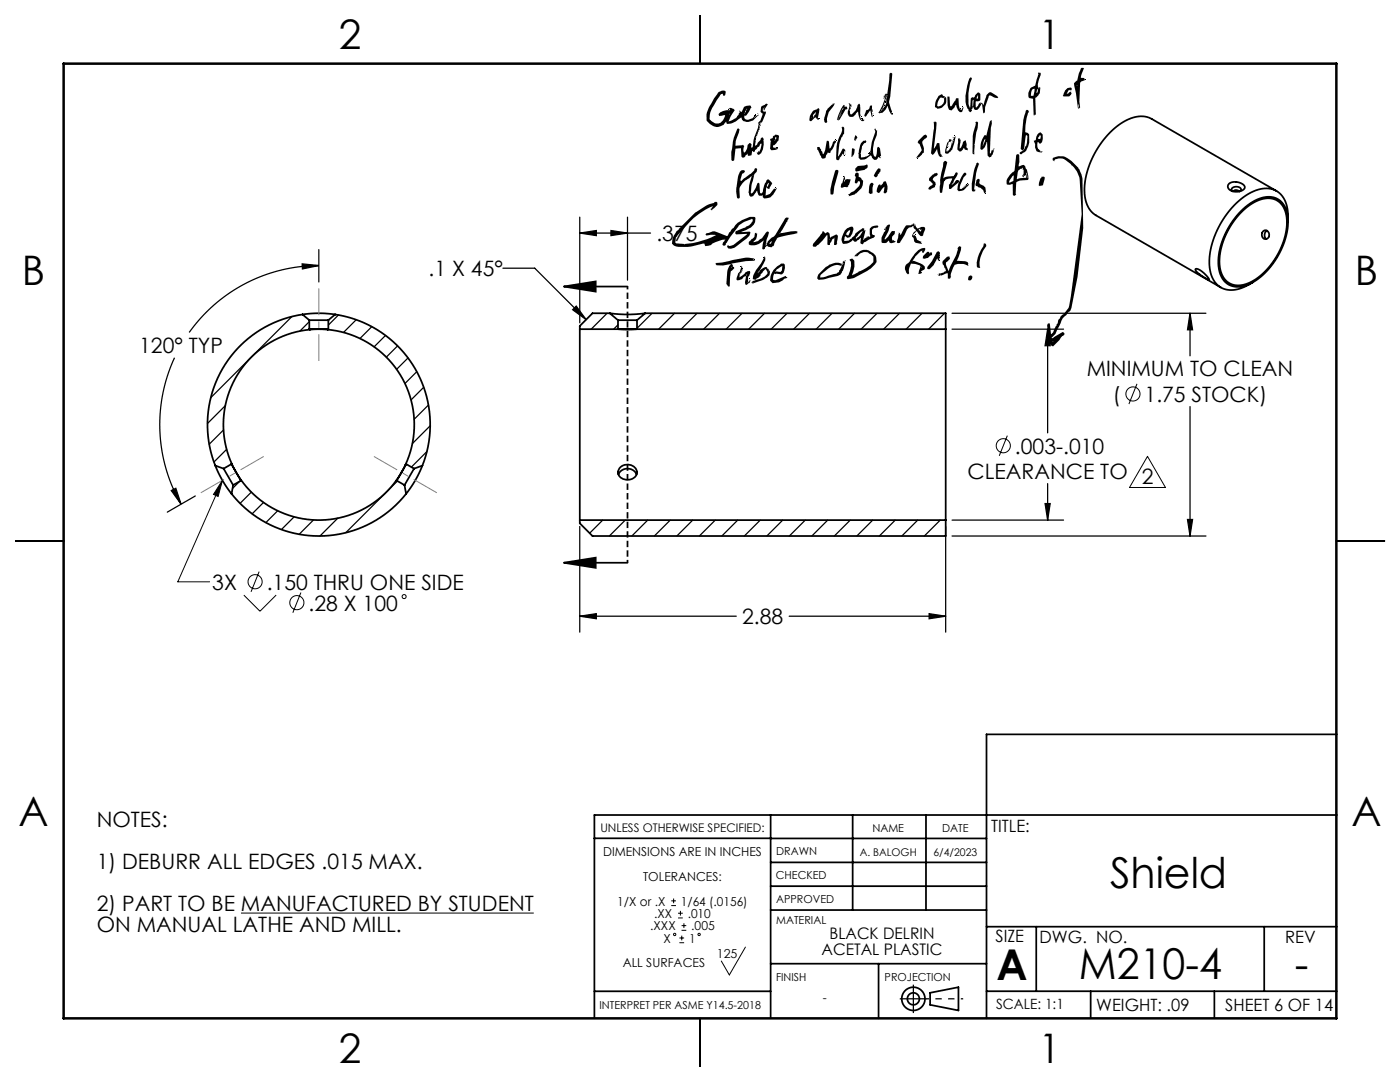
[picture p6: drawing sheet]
<svg xmlns="http://www.w3.org/2000/svg" width="279mm" height="216mm" viewBox="0 0 279 216" stroke-linecap="round" stroke-linejoin="round" font-family="sans-serif">
<defs><g id="words">
<g font-size="8.5">
<text x="221.6" y="177.1">Shield</text>
<text x="198.9" y="195.5">A</text>
<text x="215.3" y="195.4">M210-4</text>
<text x="258.4" y="195.4">-</text>
</g>
<g font-size="8.1">
<text x="67.6" y="9.7">2</text>
<text x="207.3" y="9.7">1</text>
<text x="4.4" y="57">B</text>
<text x="270.4" y="57">B</text>
<text x="3.7" y="164.9">A</text>
<text x="269.7" y="164.9">A</text>
<text x="67.6" y="212.2">2</text>
<text x="207.3" y="212.2">1</text>
</g>
<g font-size="4.2">
<text x="131" y="48.1">.375</text>
<text x="85.5" y="55.1">.1 X 45°</text>
<text x="27.8" y="70.5">120° TYP</text>
<text x="216.9" y="75.1">MINIMUM TO CLEAN</text>
<text x="222.1" y="80.2">(</text>
<text x="228.4" y="80.2">1.75 STOCK)</text>
<text x="193.1" y="95.6">CLEARANCE TO</text>
<text x="202.6" y="90.5">.003-.010</text>
<text x="227.9" y="96.6">2</text>
<text x="42.4" y="117.7">3X</text>
<text x="53.2" y="117.7">.150 THRU ONE SIDE</text>
<text x="61.6" y="121.9">.28 X 100</text>
<text x="148.1" y="124.6">2.88</text>
<text x="19.3" y="165">NOTES:</text>
<text x="19.3" y="173.4">1) DEBURR ALL EDGES .015 MAX.</text>
<text x="19.3" y="181.7">2) PART TO BE MANUFACTURED BY STUDENT</text>
<text x="19.3" y="185.9">ON MANUAL LATHE AND MILL.</text>
</g>
<g font-size="3.4">
<text x="197.8" y="166">TITLE:</text>
<text x="198.7" y="188.1">SIZE</text>
<text x="207.5" y="188.1">DWG. NO.</text>
<text x="256.5" y="188.2">REV</text>
<text x="218.8" y="201.7">WEIGHT: .09</text>
<text x="244.5" y="201.6">SHEET 6 OF 14</text>
</g>
<g font-size="3.2">
<text x="163.9" y="190.6">ACETAL PLASTIC</text>
<text x="165.5" y="187.4">BLACK DELRIN</text>
</g>
<text font-size="2.8" x="198.8" y="201.3">SCALE: 1:1</text>
<g font-size="2.5">
<text x="120.4" y="170.8">DIMENSIONS ARE IN INCHES</text>
<text x="128.4" y="175.8">TOLERANCES:</text>
<text x="123.2" y="180.7">1/X or .X</text>
<text x="129.8" y="185.6">.XXX</text>
<text x="130.5" y="183.2">.XX</text>
<text x="135.9" y="180.7">1/64 (.0156)</text>
<text x="137.3" y="183.2">.010</text>
<text x="138" y="185.6">.005</text>
<text x="132.4" y="188.1">X</text>
<text x="137.5" y="188.1">1</text>
<text x="143.1" y="191.2">125</text>
<text x="124.3" y="193">ALL SURFACES</text>
<text x="164.2" y="200">-</text>
</g>
<text font-size="2.4" x="119.8" y="165.9">UNLESS OTHERWISE SPECIFIED:</text>
<g font-size="2.2">
<text x="174.1" y="165.9">NAME</text>
<text x="188" y="165.9">DATE</text>
<text x="154.9" y="170.7">DRAWN</text>
<text x="154.8" y="175.4">CHECKED</text>
<text x="154.9" y="180.1">APPROVED</text>
<text x="154.9" y="184.5">MATERIAL</text>
<text x="154.9" y="195.6">FINISH</text>
<text x="176.6" y="195.6">PROJECTION</text>
<text x="119.7" y="201.4">INTERPRET PER ASME Y14.5-2018</text>
</g>
<g font-size="2.1">
<text x="171.6" y="170.7">A. BALOGH</text>
<text x="186.3" y="170.7">6/4/2023</text>
</g>
</g></defs>
<g fill="none" stroke="#000" stroke-width=".25">
<path d="M139.7 3.2v9.5M60.3 52.7l3.3 .3-3.2 .7zM63.6 53a31.7 31.7 0 0 0-25.8 13.3M63.6 49.8v6.5M100.4 53.5h6.3l10.3 10.3M115.7 46.5l3.3-.5v1zM115.7 43.3v21.1M115.7 46.5h14.1M121.9 46l3.3 .5-3.3 .5zM125.2 43.3v12.6M34.8 71.4a31.7 31.7 0 0 0 1.3 29.2M58.3 63.2l-16.2 16.2"/>
<path d="M61.7 64.2l-1.8 1.9M67.5 62.9l-2 2M71.1 63.8l-2.5 2.5M74.2 65.2l-2.4 2.3M76.9 66.9l-2.2 2.3M79.3 69l-2.2 2.3M81.4 71.4l-2.2 2.3M83.2 74.2l-2.4 2.3M84.6 77.3l-2.6 2.5M115 61.1l2 2.7-2.7-2zM121.2 62.5l-3.2 3.2M123.3 64.8l-.8 .9"/>
<path d="M130.1 62.5l-3 3M134.6 62.5l-3.2 3.2M139.1 62.5l-3.2 3.2M143.6 62.5l-3.2 3.2M148.1 62.5l-3.2 3.2M152.6 62.5l-3.2 3.2M157.1 62.5l-3.2 3.2M161.6 62.5l-3.2 3.2M166.1 62.5l-3.2 3.2M170.5 62.5l-3.1 3.2M175 62.5l-3.1 3.2M179.5 62.5l-3.1 3.2"/>
<path d="M184 62.5l-3.2 3.2M188.5 62.5l-3.2 3.2M190 62.5h50.7M190 65.7h22.3M209.1 65.7v20.7M209.1 65.7l.5 3.3h-1zM237.5 62.5l.5 3.3h-1zM237.5 62.5v8.5M34.2 97.9l.9-.5 1 3.2zM39 99l-5.6 3.2M44.6 85.8l-2.8 2.8M45 81l-3.6 3.5"/>
<path d="M45.2 89.7l-2.5 2.5M47.8 96.1l-1.4 1.4M50.2 98.2l-2.3 2.2M79.3 96l-10.3 10.3M85.2 90.1l-3.1 3.1M85.5 80.8l-2.9 2.9M85.9 85l-3.6 3.5M209.1 96.5v7.3M237.5 81.1v25.9M12.8 107.9h-9.6M52.6 100.3l-2.3 2.2M55.4 101.9l-2.3 2.4"/>
<path d="M58.7 103.1l-2.5 2.6M62.6 103.8l-2.9 2.8M67.4 103.4l-3.5 3.6M115.7 105.1v21M115.8 103.8l-.1 .1M120.3 103.8l-2.6 2.6M124.8 103.8l-3.2 3.2M129.3 103.8l-3.2 3.2M133.8 103.8l-3.2 3.2M138.3 103.8l-3.2 3.2M142.7 103.8l-3.1 3.2M147.2 103.8l-3.1 3.2"/>
<path d="M151.7 103.8l-3.2 3.2M156.2 103.8l-3.2 3.2M160.7 103.8l-3.2 3.2M165.2 103.8l-3.2 3.2M169.7 103.8l-3.2 3.2M174.2 103.8l-3.2 3.2M178.7 103.8l-3.2 3.2M183.2 103.8l-3.2 3.2M187.6 103.8l-3.1 3.2M188.7 105.1v21M190 107h50.7M190 103.8h22.3"/>
<path d="M208.6 100.5h1l-.5 3.3zM237 103.7h1l-.5 3.3zM276.4 107.9h-9.7M115.7 123l3.3-.6v1.1zM115.7 123h31.2M157.5 123h31.2M185.4 122.4l3.3 .6-3.3 .5zM139.7 203.2v9.5"/>
</g>
<g fill="none" stroke="#000" stroke-width=".35">
<path d="M245.2 36.8a2.32 2.32 0 0 1 3.2 .4 1.3 1.3 0 0 1-1.5 1.1 1.38 1.38 0 0 1-1.8-1.4zM246.1 38.1l.5-.1 .7 .2M246.1 38.2a.46 .46 0 0 1-.3-.6 .46 .46 0 0 1 .5-.3 .88 .88 0 0 1 1.3 .6l-.2 .3M246.1 38.1a1.47 1.47 0 0 1 1.3 .1M246.1 38.1l-.1 .1M254.8 38.1l-25-14.4a5.8 5.8 0 0 0-6.1 .9 17.3 17.3 0 0 0-7.2 14 5.3 5.3 0 0 0 2.2 4.4l24.9 14.4M112.5 57.2l6.4-1v2zM112.5 57.2h12.7M238.6 53.7a4.1 4.1 0 0 1 2.7 2.1 2 2 0 0 1-1.5-.8l-.4-.3a1.2 1.2 0 0 1-.8-1zM247.7 42.1a7.4 7.4 0 0 1 6.6-2.7 4.5 4.5 0 0 1 2.8 4.8 15.1 15.1 0 0 1-7.8 12.5 3.9 3.9 0 0 1-5.7-1.9 12.1 12.1 0 0 1 2-10.1zM247.9 42.1a7 7 0 0 1 6.1-2.4 4.3 4.3 0 0 1 2.8 4.7 14.5 14.5 0 0 1-7.7 12.1 3.8 3.8 0 0 1-5.7-3.5 14.5 14.5 0 0 1 4.5-10.9zM252.1 46.1a.86 .86 0 0 1 1.2 .4 .86 .86 0 0 1-.5 1.2 .89 .89 0 0 1-.9-.6 .89 .89 0 0 1 .2-1z"/>
<path d="M252.8 46a1.08 1.08 0 0 0-.1 1.7M257.1 44.2a6.9 6.9 0 0 0-1.7-5.6 5 5 0 0 0-5.9-.1 17.1 17.1 0 0 0-8.1 14.5 4.7 4.7 0 0 0 3.6 4.8 7.5 7.5 0 0 0 5.1-1.5M60.4 62.7a22.2 22.2 0 0 1 6.5 0M60.4 62.7a22.2 22.2 0 0 0-17.4 30.2M60.4 62.7l1.3 1.2M61.7 63.9h3.8M61.7 65.7h1.9M61.7 65.7l.2 .1M61.7 63.9v1.8M61.9 65.8a19.1 19.1 0 0 0-15.6 26.9M63.6 65.7l-1.7 .1M63.6 65.7h1.9"/>
<path d="M63.6 65.7l1.8 .1M65.4 65.8a19 19 0 0 1 15.5 26.9M65.5 65.7l-.1 .1M65.5 63.9v1.8M66.9 62.7a22.2 22.2 0 0 1 17.4 30.2M66.9 62.7l-1.4 1.2M115.7 65.7v38.1M115.7 65.7h7.6M121.7 62.5a26.3 26.3 0 0 0 7.1 0M121.7 62.5h-3.5l-2.5 2.5v.7M121.7 62.5l1.6 1.4M123.3 63.9h3.8"/>
<path d="M123.3 65.7h3.8M123.3 63.9v1.8M127.1 65.7h61.6M127.1 63.9v1.8M128.8 62.5h59.9v3.2M128.8 62.5l-1.7 1.4M188.7 65.7v38.1M43 92.9a22.2 22.2 0 0 0 3.2 5.6M43 92.9l1.6 .6M44.6 93.5l1.9 3.3M46.2 92.6l.9 1.7M46.2 92.6l.1 .1"/>
<path d="M46.2 92.6l-1.6 .9M46.2 98.5a22.2 22.2 0 0 0 34.8 0M46.3 92.7l.8 1.6M46.5 96.8l-.3 1.7M47.1 94.3l1 1.6M47.1 94.3l1 1.4M48.1 95.9l-1.6 .9M48.1 95.7a19 19 0 0 0 31.1 0M48.1 95.7v.2M79.2 95.7v.2M79.2 95.9l1.5 .9M80.1 94.3l-.9 1.6"/>
<path d="M80.1 94.3l-.9 1.4M80.7 96.8l.3 1.7M80.9 92.7l-.8 1.6M81.1 92.6l-1 1.7M81.1 92.6l-.2 .1M81.1 92.6l1.5 .9M82.6 93.5l-1.9 3.3M84.3 92.9a22.2 22.2 0 0 1-3.3 5.6M84.3 92.9l-1.7 .6M123.4 94.7a2 2 0 0 1 1.8-1.2 2 2 0 0 1 1.9 1.2M123.8 93.2a1.94 1.94 0 0 1 2-.4 1.94 1.94 0 0 1 1.3 1.6 1.98 1.98 0 0 1-1.9 1.3 1.98 1.98 0 0 1-1.9-1.4zM112.5 112.3l6.4-1v2z"/>
<path d="M112.5 112.3h12.7M115.7 103.8v.6l2.5 2.6h70.5v-3.2M115.7 103.8h73M266.8 146.5h-69.9v56.7M118.6 167.3h78.3M153.8 162.6v40.6M153.8 176.8h43.1M153.8 172.1h43.1M170.2 162.6v19M184.8 162.6v19M196.9 162.6h-78.3v40.6M196.9 162.6h69.9"/>
<path d="M118.6 197.8h35.2M153.8 192.3h43.1M153.8 181.6h43.1M175.3 192.3v10.9M185.6 198.1l5.7-1.1v4.6l-5.7-1.1zM196.9 197.8h69.9M196.9 184.9h69.9M206.8 184.9v12.9M217.7 197.8v5.4M242.4 197.8v5.4M252.3 184.9v12.9"/>
<circle cx="182.3" cy="199.3" r="2.32"/>
<circle cx="182.3" cy="199.3" r="1.2"/>
</g>
<g fill="none" stroke="#000" stroke-width=".2">
<path d="M226.9 76.6l-1.6 4M44.4 95.8l-.9 3.3-.9-.4zM44.4 95.8l-8.9 20.3h6.3M201 86.9l-1.6 4.1M229 91.1l3.6 6.2h-7.2zM48.7 118.7l3.2 3.3 3.2-3.3M51.7 114.1l-1.6 4M60.1 118.2l-1.7 4.1M134 179.8h.9M134.4 179.3v.9M48.1 182.2h58.4M134 180.7h.9"/>
<path d="M135.3 182.2h1M135.3 183.2h1M135.6 188.1h.9M135.6 187.2h.9M135.8 181.8v.9M136 185.6h1M136 184.7h1M136.1 186.7v.9M136.5 184.2v1M148.8 189l-3.2 5.5-1.6-2.7"/>
<circle cx="226.1" cy="78.6" r="1.41"/>
<circle cx="200.2" cy="88.9" r="1.41"/>
<circle cx="50.9" cy="116.1" r="1.41"/>
<circle cx="80.7" cy="119" r=".4"/>
<circle cx="59.2" cy="120.3" r="1.41"/>
<circle cx="134.6" cy="186.5" r=".24"/>
<circle cx="139.5" cy="186.5" r=".24"/>
</g>
<path d="M125.2 57.2v55.1" fill="none" stroke="#000" stroke-width=".35" stroke-dasharray="1.3 .6" stroke-dashoffset=".7" stroke-linecap="butt"/>
<path d="M63.6 57.5v14.5M52.6 91.1l-12.5 7.2M87.2 98.3l-12.6-7.2" fill="none" stroke="#808080" stroke-width=".2" stroke-dasharray="15.2 1.3 1.3 1.3" stroke-dashoffset="9.9" stroke-linecap="butt"/>
<path d="M179.6 199.3h5.4M182.3 196.5v5.6" fill="none" stroke="#000" stroke-width=".25" stroke-dasharray="6.3 1.3 1.3 1.3 1.3 1.3" stroke-linecap="butt"/>
<path d="M192.2 199.3h-7.3" fill="none" stroke="#000" stroke-width=".25" stroke-dasharray="6.3 1.3 1.3 1.3 1.3 1.3" stroke-dashoffset="5.9" stroke-linecap="butt"/>
<path d="M12.7 12.7h254v190.5h-254z" fill="none" stroke="#000" stroke-width=".5"/>
<g fill="#000">
<path d="M44.4 95.8l-.9 3.3-.9-.4z"/>
<path d="M112.5 57.2l6.4-1v2zM112.5 112.3l6.4-1v2z"/>
<path d="M115.7 46.5l3.3-.5v1zM121.9 46l3.3 .5-3.3 .5z"/>
<path d="M237.5 62.5l.5 3.3h-1zM237 103.7h1l-.5 3.3zM209.1 65.7l.5 3.3h-1zM208.6 100.5h1l-.5 3.3zM115.7 123l3.3-.6v1.1zM185.4 122.4l3.3 .6-3.3 .5zM115 61.1l2 2.7-2.7-2zM60.3 52.7l3.3 .3-3.2 .7zM34.2 97.9l.9-.5 1 3.2z"/>
</g>
<g fill="#000">
<path d="M213.6 18h.1l-.1 .1zM170.1 31.1l.1 .1h-.1zM183.2 31.4h.1v.2zM189.6 28.3h.1v.1zM194.6 37.8l.2 .1h-.2zM210.3 32.1h.1v.1zM170.6 51.1h.1l-.1 .1z"/>
<path d="M176.3 19.2l.1-.1v.1z" fill-rule="evenodd"/>
<path d="M176.4 19.1l.1-.1v.1z" fill-rule="evenodd"/>
<path d="M176.3 19.5l.2 .1-.2 .1z" fill-rule="evenodd"/>
<path d="M176.5 19l.1-.1v.1z" fill-rule="evenodd"/>
<path d="M177.7 14.5l.4 .2-.4 4.5a3.1 3.1 0 0 0 .3 3.1v.4l.1 .2a2.52 2.52 0 0 1-.9-1.8l-.1 .1a1.92 1.92 0 0 1-1.6 1.4l-.2-.2a7.2 7.2 0 0 0 1.3-2.9l-.2-.3 .3-.2-.1-.1 .2-.2h.3l.4-4zM176.6 19.2l.1 .3zM176.8 19.2l.2 .5zM177 18.9l.1 .3zM176.7 19.7l-.5 1.7 .1 .2 .6-1v-.7zM176.1 21.5l.1 .2zM176 21.7l-.1 .3h.1zM176.2 21.7l.1 .1zM175.6 22.3l.1 .1zM177.9 22.4l.1 .1z" fill-rule="evenodd"/>
<path d="M207.5 14.5h.1z" fill-rule="evenodd"/>
<path d="M207.2 14.5l.5 .1-.4 1.3a1.72 1.72 0 0 0 0 1.7l.2-.3 .1 .2a2.09 2.09 0 0 1-1 2l.1 3.4-.1-.1-.1 .2h-.2l-.1-3.3-.8-.1a1.73 1.73 0 0 1 1.2-2.5l.7-2.3zM206.1 17.8l-.3 .7-.1 .6h.5l.3-1.4zM207 17.8l-.1 .8 .2-.4v-.4z" fill-rule="evenodd"/>
<path d="M212.5 18.1l.5-.5 .7-.1 .2 .1v.4l-.5-.1-.5 .7 .3 .1 .2-.3 .1 .1 .2-.3 .2 .4-.1 .3-.4 .3h-1.1l-.2-.1z" fill-rule="evenodd"/>
<path d="M216.6 15.8l.1 .1z" fill-rule="evenodd"/>
<path d="M145.3 21.7l.1 .1z" fill-rule="evenodd"/>
<path d="M143.4 18.4a1.13 1.13 0 0 1 1.4-.1l-.1 .7-.1 .1h-.3v-.4h-.2a10.2 10.2 0 0 0-2.4 4.1l-.1 1a1.64 1.64 0 0 0 1.9 .8 1.64 1.64 0 0 0 1.2-1.6l-1.2 .1-.1-.3 .4-.4 .6-.3 1.2-.1 .1-.2-.3-.1 .2-.2 .8 .2 .2 .3a5.1 5.1 0 0 0-1.1 2.3 4 4 0 0 0 1.9-1.4v-.2l.2-.3-.1-.3 .4 .3 .2-.4a1.04 1.04 0 0 1 .9-.9l.7-.1 .3 .4-.3 .4a1.74 1.74 0 0 1-1 1.4l-.2-.1v.5l.3 .2a1.26 1.26 0 0 0 1.5-.5l.2 .2 .9-.6-.1 .2a3.1 3.1 0 0 1-2 1.2h-.3a.97 .97 0 0 1-1-.9l-.6 .4a3.3 3.3 0 0 1-2.3 .9l-.2-.4a2.1 2.1 0 0 1-3.2 .4l-.7-.6a4.4 4.4 0 0 1 1-3.5zM145.5 22.7l.1 .1zM149 21.7l.1 .1zM148.9 21.8l.1 .2zM148.8 22l-.1 .5 .2-.2zM148.5 22.5l.2 .2z" fill-rule="evenodd"/>
<path d="M150.4 23.2l.2 .1z" fill-rule="evenodd"/>
<path d="M150.6 23.1l.1 .1z" fill-rule="evenodd"/>
<path d="M150.7 22.9l.1 .2z" fill-rule="evenodd"/>
<path d="M150.8 22.8l.1 .1z" fill-rule="evenodd"/>
<path d="M151.2 22.6h.1l-.2 .1z" fill-rule="evenodd"/>
<path d="M151.8 24.5l.1 .1h-.1z" fill-rule="evenodd"/>
<path d="M152.5 21.5l.1 .1zM147.1 25.8l.3-.2 .2 .3-.7 2-.1 1.2 1.5-.2 .2 .4a.88 .88 0 0 0 .1 1.1 2.14 2.14 0 0 0 .6-1.5l.5-.4 .3 .3-.1 .7 .2-.2 .1 .1a10.7 10.7 0 0 1 1.1-3.9l.1-.6-.1-.5a2.8 2.8 0 0 0 .9-1.8l-.4-.3 .1-1 .9-.6h.3l.1 .2-.7 1.1h-.1v-.4h-.2v.5l.2 .2h.5l-.1 .3-.7 1.7-.4 .3h.1l-.1 .2 .1 .4-.1-.2h-.1v.7l-.3 .3 .1 .2h-.2a.44 .44 0 0 1-.2 .7l.1 .2h-.2l.1 .3-.2 .1 .1 .1-.2 1.5 .4-.3 1-1.4 .2 .2a5.1 5.1 0 0 1-.3 2.8l-.5 .5h-.2l-.3-.4 .3-.1v-.3l.1 .2h.2l.4-1.4v-.2l-.2-.1-.2 .5-.9 .8-.2 .4-.4-.1-.1 .8-.6 .1-.2-.4-.3 .2a.85 .85 0 0 1-.8 .5l-.1-.1-.1-1.7-1.1 .1-.3 2.2-.4 .2-.1-.2-.1-1.6 .2-.6a10 10 0 0 1 1-3.9zM151.4 24.6l.2 .1zM151.4 25.6l.2 .1zM151.1 26.5l.1 .1zM150.7 28l.1 .1z" fill-rule="evenodd"/>
<path d="M147.9 34h.5h.2l.1 .3-.6 .4-.3 1.3 .1 .1 .6-.5 1.3-.9 .8-.7 .1-.4 .4 .1-.1 .6-.4 .4-.5 1.9-.3 1.7 .1 .3 .4-.3 .8-1.7 .3-.1 .2 .1 .1 1.8 .3 .2 .2-.3 .5-1.8 .5-.7h.2l.7 .8-.5 .8v.2l-.3 .1-.4-.3-.1 1.7 .9-.4 .8-1.1 .2 .1 .3-.2a3.7 3.7 0 0 1-1.3 1.9l-1.2 .2-.3-.3v-.4l-.7 .2-.2-.2-.2-.9-.8 1.1-.5 .2-.3-.3-.2-.7 .7-3.1a6.3 6.3 0 0 0-2.4 2.3v1.9l-.3 .2a3.7 3.7 0 0 1-.3-2.3l.4-2.4zM150.2 34.9l.1 .1zM153.4 36.5l-.4 .5 .1 .3 .1-.1z" fill-rule="evenodd"/>
<path d="M154.2 27.2l.3-.1a.66 .66 0 0 1 1 0l-.1 .9-.9 1h-.2v.4l.2 .1h.3l.1 .2 .3-.1v.1l-1.2 .3-.3-.3 .2-1.6h-.2v-.3l.5-.3zM154.9 27.3l-.2 .2v.4l.2-.2zM154.6 28l.1 .1z" fill-rule="evenodd"/>
<path d="M154.7 37.4l.1 .1z" fill-rule="evenodd"/>
<path d="M154.9 29.3l.1 .1z" fill-rule="evenodd"/>
<path d="M155.1 29.3l.2 .1z" fill-rule="evenodd"/>
<path d="M162.1 23.4l.1 .1z" fill-rule="evenodd"/>
<path d="M162.2 23.3l.1 .1z" fill-rule="evenodd"/>
<path d="M162.4 23.2v.1h-.1z" fill-rule="evenodd"/>
<path d="M162.2 22.2l1.1-.6 .2 .2-.3 1.9 .2 .2h-.1l-.5-.5-.9 .8-.4-.2a2.67 2.67 0 0 1 .7-1.8zM162.8 22.4l-.8 1 .1 .2 .4-.4h-.1zM162.8 22.7l.1 .1z" fill-rule="evenodd"/>
<path d="M163.3 23.5l.1 .1z" fill-rule="evenodd"/>
<path d="M163.4 23.6l.1 .1z" fill-rule="evenodd"/>
<path d="M163.1 29.3a.64 .64 0 0 1 .8 .7l.4 .8 .4-.9 .3-1.8h.3l.1 .2 .2 1.4 .8-1.7 .2 .2 .3-.1-1.1 2.3-.2 .1h-.5l-.4 1-.2 .1-.4 .1-.2-.3v-.2l-.8-1.4z" fill-rule="evenodd"/>
<path d="M166.1 20.8l.1-.1v.1z" fill-rule="evenodd"/>
<path d="M166.7 34.1l.1-.2h.4l.1 .2v.4l-.8 2.8-.2 1.4-.1 .1h-.4l-.1-1z" fill-rule="evenodd"/>
<path d="M165.1 21.8l1.4-1.2-.2 .7a3.1 3.1 0 0 0-1.2 3l-.4 .2-.3-.7 .5-1.7z" fill-rule="evenodd"/>
<path d="M166.3 20.6v.1h-.1z" fill-rule="evenodd"/>
<path d="M166.8 27.7l.1 .2z" fill-rule="evenodd"/>
<path d="M166.9 28l.1 .1z" fill-rule="evenodd"/>
<path d="M168.2 21.1l.3-.1 .1 .3h.4l.1 .4-.4 .1-1.2 2.1-.2 .2-.3-.3zM168.1 21.7h.2v-.2zM168.1 21.7l-.1 .2h.2zM167.9 22l.1 .3zM167.8 22.3l.1 .2zM167.7 22.5l.1 .2zM167.6 22.7l.1 .2zM167.8 22.7l.1 .1zM167.7 22.9l.1 .2zM167.4 23.1l.2 .1zM167.6 23.2l.1 .1zM167.4 23.3l.2 .1zM167.3 23.5l.1 .1zM167.2 23.7l.1 .1z" fill-rule="evenodd"/>
<path d="M167.9 25.5l.1-.1v.1z" fill-rule="evenodd"/>
<path d="M168 25.3h.3l.2 .2v1.2l-.6 .8-.3 .8-.4 2.9 .9-1.5h.3l.3 .2v.5l-.1-.3-.1 .1v.8l-.2-.3h-.2l-.8 1.3-.4-.1a7.8 7.8 0 0 1 1-5.4l.2-.5z" fill-rule="evenodd"/>
<path d="M168.2 35.2l.1 .2z" fill-rule="evenodd"/>
<path d="M168.6 30.9l.1 .1z" fill-rule="evenodd"/>
<path d="M168.7 30.7l.1 .2z" fill-rule="evenodd"/>
<path d="M169.7 20.8h.1z" fill-rule="evenodd"/>
<path d="M168.5 35.1l.2 .8 .9-.2 .1 .2-.3 1-.2 .1 .2 .1-.3 .3-.6-.1-.5 .2-.2-.2 .1-.5 .2-.2zM168.5 35.8v.5l.2-.2z" fill-rule="evenodd"/>
<path d="M169.4 20.6l.3 .3h.2v.5l-.1-.3-.1 .1 .1 .6h-.2l.1 1h.3a2.78 2.78 0 0 0 1.1-1.8l.5-.3 .1 .5-.1 .1 .1 .1-.1 1.9 .4 .6h.5l-.2 .3a1.18 1.18 0 0 1-1-1.4l-.1-.5-.9 1a.79 .79 0 0 1-.9-.1 .79 .79 0 0 1-.2-.9 1.71 1.71 0 0 0 .2-1.7zM169.5 22l.1 .2z" fill-rule="evenodd"/>
<path d="M170.7 34.6l.2-.1h.3l.2 .1v.7l.2 .1 .7 .7-.1 .8-.3 .6-1 1.1-1.5 .6v-.3l-.2-.1 .1-.1h.2l.4-.3 .5-.2 1.1-1.1 .1-.4v-.5l-.3-.1-.3 .5-.4-.2 .2-1.1-.2-.2z" fill-rule="evenodd"/>
<path d="M170 29.7l.2-.2 .2 .2a1.19 1.19 0 0 1-.3 1.4v.2h-.2z" fill-rule="evenodd"/>
<path d="M170.7 27l.4 .5-.5 .6-.1-.2z" fill-rule="evenodd"/>
<path d="M171.2 33.1l1.3-.1 .5-.2 .2 .2a.98 .98 0 0 1-.7 .9l-1.6 .3-.2-.1v-.5z" fill-rule="evenodd"/>
<path d="M171.7 22.8l.1 .4z" fill-rule="evenodd"/>
<path d="M171.8 23.3l.1 .1z" fill-rule="evenodd"/>
<path d="M171.9 23.5l.1 .1z" fill-rule="evenodd"/>
<path d="M172 23.7l.1 .1z" fill-rule="evenodd"/>
<path d="M172.1 23.6l.2 .1z" fill-rule="evenodd"/>
<path d="M172.8 31.2h.1z" fill-rule="evenodd"/>
<path d="M174.5 25.8l.2-.2 .1 .4h.3l-.1 1a5.4 5.4 0 0 0-.6 4.1l.3 .2 .1-.1 .3-1.7 .2-.2 .3 .3 .2 1.6h-.2v.2h.2l-.3 .1-.2-.2a.86 .86 0 0 1-.9 .6l-.6-.9-1.2 .8-.8 .1-.4-.4-.1-.9 .1-.6a1.83 1.83 0 0 1 1.4-2l.1 .3-.1 .1a2.42 2.42 0 0 0-1 2.1l-.1 .1 .1 .8a1.83 1.83 0 0 0 1.9-1l-.1-.1 .4-2 .7-2z" fill-rule="evenodd"/>
<path d="M173.3 30.7l.1 .1z" fill-rule="evenodd"/>
<path d="M173.4 30.5l.1 .2z" fill-rule="evenodd"/>
<path d="M173.5 30.3l.1 .1z" fill-rule="evenodd"/>
<path d="M173.6 36.8l.3-.3h.2l.3 .3-.3 .7v1.1l-.4 .1-.3-.3z" fill-rule="evenodd"/>
<path d="M173.6 21.2l.2-.2 .2 .1v1.3l.2 .9-.3-.1-.2-1.2-.8 1.1-.2 .2-.2-.2 .3-1 .7-.4z" fill-rule="evenodd"/>
<path d="M174.1 21.8l.1 .6z" fill-rule="evenodd"/>
<path d="M174.2 22.6l.1 .2z" fill-rule="evenodd"/>
<path d="M174.3 23.1l.1 .1z" fill-rule="evenodd"/>
<path d="M175.1 33.8l.2-.2 .4 .1v.5l-.5 .7v.2l-.3 .3h-.2l-.3-.3z" fill-rule="evenodd"/>
<path d="M176.3 21.3l.1 .1z" fill-rule="evenodd"/>
<path d="M176.4 21l.1 .1z" fill-rule="evenodd"/>
<path d="M176.5 20.7l.1 .2z" fill-rule="evenodd"/>
<path d="M176.6 20.5l.1 .1z" fill-rule="evenodd"/>
<path d="M176.7 20.1l.1 .2z" fill-rule="evenodd"/>
<path d="M175.3 37l.2-.2h.2l.1 .2 .5-.7 .4-.2 .1 .2a2.17 2.17 0 0 1 0 2.2l-.2 .1-.3-.3 .2-1-1 1.2h-.3l-.3-.3z" fill-rule="evenodd"/>
<path d="M178.1 22.6l.1 .1z" fill-rule="evenodd"/>
<path d="M183.1 31.6l.1 .1z" fill-rule="evenodd"/>
<path d="M183.2 28.1l1.2-1.1 .3-.1 .3 .2v.3l-.9 .9 .3 1.2-.1 1-1 .9v-.1l-.4 .3v-.3l1.1-1.4-.4-1.1-.5-.4z" fill-rule="evenodd"/>
<path d="M185.5 35.5l1-.9 .4-.1 .2 .1v.3l-.9 .6-.1 .4 .6 .5 .1 .4-.1 .1a.88 .88 0 0 1-.7 .7l-.3 .2h-.3l-.2-.1 .4-.6 .5-.2v-.3l-.5-.5a.4 .4 0 0 1-.1-.6z" fill-rule="evenodd"/>
<path d="M186.2 24.4h.2v.1z" fill-rule="evenodd"/>
<path d="M186.4 24.3h.4l.1 .1-.5 5.3 .7-1.2 .4 .1 .2 2.1 .3 .2-.2 .3h.4l-.1 .1a.98 .98 0 0 1-1-1.1l-.1-.4-.8 1.1-.4-.3 .6-5z" fill-rule="evenodd"/>
<path d="M187.3 19.2l.7-.4 .2 .3 .6 .4v.9a1.79 1.79 0 0 1-1.7 1.3l-.5-.4a3.5 3.5 0 0 1 .7-2.1zM187.6 19.5l-.5 1.1-.1 .5 .2 .2a1.16 1.16 0 0 0 1-1.8l-.1 .1zM188.4 19.5v.1l.2-.1z" fill-rule="evenodd"/>
<path d="M188.9 29.9l.1 .2z" fill-rule="evenodd"/>
<path d="M189 29.4l.2 .1z" fill-rule="evenodd"/>
<path d="M189.2 29.1l.1 .2z" fill-rule="evenodd"/>
<path d="M189.3 28.6l.1 .3z" fill-rule="evenodd"/>
<path d="M189.4 27.7l.5 .2v.2l-.6 .4-.5 1.7h.3l.6-.7 .2-1.1 .2 .2h.1l-.1-.6 .1 .2 .1-.1-.1-.3 .5-.6-.6 2.6-.9 .9h-.4l-.2-.2 .1-.6 .3-1.4 .4-.4z" fill-rule="evenodd"/>
<path d="M189.9 36.8l.2 .1zM188.3 32.4l.2-.3h.3l.2 .3-.7 3.1a2.63 2.63 0 0 1 2.1-.4l.2-.6 .3-.1 .2 .1-.2 .7-.8 1.4v.2l.8-.9h.3l.2 .4 .1-.1 .4-1 .6-.7h.2l.1 .4a4.3 4.3 0 0 0-1.3 2.8h.4l.4-.3v.1l.5-.6 .6-.2-.1 .3-.4 .3a1.44 1.44 0 0 1-1.6 .9l-.2-.3 .2-1.5-1.5 1.3h-.4v-.8l.6-1.3-1.2 .2-.4 .4-.4 2.3h-.4l-.1-1.2a13.8 13.8 0 0 1 .7-4.1z" fill-rule="evenodd"/>
<path d="M190.2 27.3l.1 .3z" fill-rule="evenodd"/>
<path d="M190.4 27.1l.1 .1z" fill-rule="evenodd"/>
<path d="M191.2 27.7l.3-.1v.2l.2 .1-.2 1.7a1.14 1.14 0 0 0 .7-1.2l.5-.4 .2 .8-.1 .6 .4 .3-.1 .1 .1 .1-.7-.1-.2-.3a1.09 1.09 0 0 1-.8 .7l-.4-.4zM191.3 27.6l.1 .1z" fill-rule="evenodd"/>
<path d="M191.7 21.6l.1 .1z" fill-rule="evenodd"/>
<path d="M189.1 19.3h.4l.1 1.8 .2 .2 .9-1.3v-.3l.2-.1h.4l.2 2.1 .4 .2 .3-.5v.3a.58 .58 0 0 1-.6 .7l-.4-.4-.4-1.1-.9 1.1-.5-.1-.3-.9z" fill-rule="evenodd"/>
<path d="M192 21.3l.1 .1z" fill-rule="evenodd"/>
<path d="M192.3 37.3h.1v.1z" fill-rule="evenodd"/>
<path d="M192.5 37.1v.2h-.1z" fill-rule="evenodd"/>
<path d="M192.5 37.1l.1-.1v.1z" fill-rule="evenodd"/>
<path d="M192.6 37l.1-.1v.1z" fill-rule="evenodd"/>
<path d="M192.8 36.8v.1h-.1z" fill-rule="evenodd"/>
<path d="M192.8 36.7l.2 .1z" fill-rule="evenodd"/>
<path d="M193 36.6l.1 .1z" fill-rule="evenodd"/>
<path d="M194.6 24.4l.2-.1 .4 .1-.1 1.1-.7 3.3 .1 .1-.1 1.4 .1 .1-.2 .1 .2 .2-.3 .1-.1-.2a14.2 14.2 0 0 1 .7-6z" fill-rule="evenodd"/>
<path d="M194.8 32.7l.2-.3 .4 .3-.6 1.9-.4 3.1 .2 .1-.2 .1h.2v.2h-.6a10.3 10.3 0 0 1 .8-5.1l.1-.2z" fill-rule="evenodd"/>
<path d="M193.4 15.7l.4-.3 .2 .2-.1 .3a9 9 0 0 0-.4 5.4v.2l.1-.1 .1-1.8 .4-.2 .3 .1a1.61 1.61 0 0 1 1-1l.2 .2v1.3l-.1 .1-.7 .1v1.2l.4-.3 .4-.6 .2 .1 .1-.1 .4 .4a4.2 4.2 0 0 1 1.1-2.4l.4-.1 1.4 1-.1 .2-.5-.1-1.1-.5a7.8 7.8 0 0 0-.9 3.3l-.2 .3h-.2l-.2-1.9-1 1.2h-.4l-.3-.5h-.2l-.2 .5 .1 .2-.3 .3a2.77 2.77 0 0 1-1-2 13.6 13.6 0 0 1 .7-4.7zM195.1 19l-.2 .7h.3v-.6zM194.2 19.9l-.1 .2v1.1l.1 .1zM195.6 20.6l.2 .1z" fill-rule="evenodd"/>
<path d="M194.9 36l.2-.3h.3l.1 .2-.1 .6 1.3 .9 .1 .9-.3 .3a1.34 1.34 0 0 0-1.2-1.2l-.5-.3-.1-.2z" fill-rule="evenodd"/>
<path d="M196.7 38.5l.1 .1z" fill-rule="evenodd"/>
<path d="M197.5 24.2l.3-.3a1.69 1.69 0 0 1-.1 1.6l-.1 5.2 .3-.7 .2-.1v.2l.1-.1 .1-.5 .1 .1-.3 1.2-.6 .6-.4-.3-.1-2.8-.1 .1a1.54 1.54 0 0 1-1.1 1.5l-.2-.2a4.3 4.3 0 0 1 .9-2.7h.4zM196.6 27.7a1.1 1.1 0 0 0-.3 1.2zM196.1 28.9l.1 .2z" fill-rule="evenodd"/>
<path d="M202.8 30.9l.2-.1h.3l.1 .2v1.3l-.1 .9 1-.3 .3 .3 .1 .4 .2 .2 .4 2-.2 .1-1.5 .1-.8 .4-.1 2.3 .1 .1-.3 .3-.4-.2v-2.2l-.5 .2-.7-.1a2.2 2.2 0 0 1 1.3-2.4l.3-.3zM203.3 33.9l-.4 1.9 1.9-.3-.1-.6-.4 .3v.2l-.3-.2v-.2a.97 .97 0 0 0 .2-1.2l-.2-.1 .1-.2zM204.8 34.5l.2 1zM204.2 34.9l.1 .1zM202.2 35l-.6 .9-.2 .5 .8-.3 .1-1z" fill-rule="evenodd"/>
<path d="M204.9 21.9h.2l.3 .4a4.7 4.7 0 0 0-.7 2.8l-.1 1.3 .5 .1 .3 .3a4.1 4.1 0 0 1-.9 3.5l-.6 .5-.4-.2 .1-.3 .6-.2-.5-.4 .5-5.8 .5-1.8zM204.7 27l-.3 2.7 .1 .1 .5-1.4v-1.3zM204.3 29.8l.1 .1zM204.2 29.9l.1 .1z" fill-rule="evenodd"/>
<path d="M207.9 35.3l.4-.1 .2 .2-.3 1.5-.6 .2-.3-.1a2.63 2.63 0 0 1 .6-1.7z" fill-rule="evenodd"/>
<path d="M207.3 26.5l.4-.1a1.44 1.44 0 0 1 0 2.2h-.2l-.2-.3h-.2a1.18 1.18 0 0 0 .5 1.7v.2l.5 .1-.2 .1-1-.2-.3-.8v-.6l-.3-.7 .4-.2 .1-.6zM207.6 27l-.4 .5v.2h.4l.1-.6z" fill-rule="evenodd"/>
<path d="M210.1 31.6a2.89 2.89 0 0 1 3.7 .5l1.7 1.7 .5 1.8a86 86 0 0 1-2.3 26.3l-.5 .3-.5 .8a1.98 1.98 0 0 0-1 1.5l-1.1 2.1-.7 .8 .2 .1 2.1-1.3 .2 .3v.2l-.6 .6-.4 .6-1.3 1.3-.5-.5-.1 .1-.3-.1-.1-.4 .3-.5-.2-.3-.2-2.5 .1-.4 .3-.1 .1 .1 .2 2a2.37 2.37 0 0 0 .9-1.4l.5-.7 .1-.7 .8-1a2.95 2.95 0 0 0 1.4-1.8l2.5-18.3-.4-6.9a6.5 6.5 0 0 0-3.2-4.1l-1-.1-.7 .2-.2 .3v-.1l-.2 .1-.1-.2zM210.1 68.1l.1 .2z" fill-rule="evenodd"/>
<path d="M215.7 13.7l.1-.2h.4l.1 .2-.4 1.1-.2 .7 .6 .1 .3 .3-.8 .3-.2 .3-.2 3.8 .2 1.1-.3 .3-.2-.2-.8-4.9 .7-.5zM214.9 17l.1 .1zM215.2 20.8v.6l.1 .1v-.6z" fill-rule="evenodd"/>
<path d="M142.7 52.6h.1v.1z" fill-rule="evenodd"/>
<path d="M142.9 52.5l1.2-.1 2.2-.5a7.6 7.6 0 0 1 4.3-.3l-.3 .2 .4 .1-.1 .1-1.7 .1-2.9 .5 .3 .4-.1 .1 .3 .2v.2l-.7 .8-.2 2.9h-.2l-.4-.5 .1-2.5 .4-1.1 .4-.3-1.6 .2-1.3-.1zM146 53.3l.1 .1z" fill-rule="evenodd"/>
<path d="M135 46.2l1.1-1.1a13 13 0 0 1 4.8-4l1.5-.6 .3-.2h.3l.2 .1v.5l-1.2 1.1-.2-.3 .5-.5h-.3a16.9 16.9 0 0 0-6.8 5.7l-.3 .5-.1 1 .1 .2 1.7 .2a19.3 19.3 0 0 0 6.2-1.8l-.2-.1-.8-.1-.8 .2-.2-.3 .2-.2 1.6-.3 2.4 .9a.64 .64 0 0 0 .5-.7l.9-.9a4.8 4.8 0 0 1 4.2-2.2l.2 .2a2.93 2.93 0 0 1-2.6 2.7h-.2v.1l1.6-.1 .2 .2a2.14 2.14 0 0 1-1.2 1.5l-2 1.5a1.23 1.23 0 0 1-1.4 0l-.1-.2 .1-.3h.2v.2l1-.3 2.7-2.1-2.2 .1-.2-.2v-.3l.2-.2 1.5-.6a3.5 3.5 0 0 0 1.8-1.4v-.3l-.1-.2-1.6 .7-.9 .6-1.9 2.4-1 1.7h-.4l-.1-.2 .1-.4 .3-.3v-.3h-.4a4.2 4.2 0 0 0-2.3 1.1l-1.2 .2-.1-.5a10.6 10.6 0 0 1-5.9 .5l-.6-.5a3.8 3.8 0 0 1 .9-2.4zM141.9 41.6l.1 .1zM144.6 47.7l.1 .1z" fill-rule="evenodd"/>
<path d="M147.6 54.6l.2 .1h-.2z" fill-rule="evenodd"/>
<path d="M147.8 54.5h.1l-.1 .1z" fill-rule="evenodd"/>
<path d="M147.8 53.1l.1 .2z" fill-rule="evenodd"/>
<path d="M148 53.9l.1 .1zM147.9 54.2l.1 .1zM148 53l.1 .1v.9l-.2 .5-.1-.1-.3 .3h.1v.7l.9-.7a1.07 1.07 0 0 1 1.1-.6l.1 .4-.4 .9v.8l.5-.3a1.01 1.01 0 0 1-1 .9 2.56 2.56 0 0 1 0-1.7l-.5 .2a1.07 1.07 0 0 1-1.2 .6l-.1-.1v-.4l.3-.9 .3-.3zM149 54.7l.1 .2zM148.9 54.9l.1 .2zM149.2 56.3l.1 .1z" fill-rule="evenodd"/>
<path d="M148.2 53.5l.1 .1z" fill-rule="evenodd"/>
<path d="M149.4 55.6l.1 .1z" fill-rule="evenodd"/>
<path d="M150.6 51.7l.1 .1z" fill-rule="evenodd"/>
<path d="M150.9 46.5h.1z" fill-rule="evenodd"/>
<path d="M152.7 53.7l-.9 1.1a1.68 1.68 0 0 1-1 1h.3a3.2 3.2 0 0 0 2.1-1.3l-.3-.8zM151.6 53.9l.1 .1zM152.6 51.1l.1 .8-1 2 .9-.6h.4l.2 .4h.2v.4h.3a1.82 1.82 0 0 1-1.2 1.6l-2.2 .9-.3-.1 .3-.4 .5-.2-.6-.2 .1-.6 .6-1.2 1-1.4zM151.5 54l-.1 .4 .2-.2zM151.2 54.4l.1 .1zM150.2 56.3l.1 .1z" fill-rule="evenodd"/>
<path d="M152.3 51.2l.2 .2z" fill-rule="evenodd"/>
<path d="M152.9 48.5l.1 .1z" fill-rule="evenodd"/>
<path d="M153.1 53.5l.1 .1z" fill-rule="evenodd"/>
<path d="M153.5 53.9l.1 .1z" fill-rule="evenodd"/>
<path d="M154 48.1l-.4 .4v.1l.3-.1zM150.7 46.4l.2 .3 .1-.2a1.53 1.53 0 0 1-.7 1.8l1-.2 .8-.6 .2-.3a1.61 1.61 0 0 1 1-1l.2 .2-.7 2.1 .1 .1-.1 .4 .2-.4a2.67 2.67 0 0 1 1.4-1.4l2.2-3.5 .3-.3h.5l-.2 .7-1.5 2.4 3.5-.4-.3 .1 .2 .3-3.5 .8a2.05 2.05 0 0 0-1.1 1.7l-.5 .3-.7-.1-.2-.2-.4 .4v.3l-.4 .1-.2-.2 .4-1.5-1.2 .6a2.02 2.02 0 0 1-1.9 0v-.4l.5-.5a1.44 1.44 0 0 0 .8-1.4zM155.6 46.5l.1 .2z" fill-rule="evenodd"/>
<path d="M154.4 53.9l1.5-1.3h.5a1.7 1.7 0 0 1-.5 2.2l-1.4-.2-.2 1.2 .5 .1 2.1-.8-.1 .1 .4 .1-1.7 1-1.3 .2-.5-.5a3.5 3.5 0 0 1 .7-2.1zM155.1 53.7l-.2 .5 .9 .1 .2-.3 .1-.9zM154.7 54.2l.1 .1z" fill-rule="evenodd"/>
<path d="M164.1 46.3l.2-.2 .4 .4 .6-.2 .2 .3 .2 .8 1.2-.6 .3 .3-.2 1.3 .1 .1-.3 .4h-.4l.1-1.3a.61 .61 0 0 0-.6 .7l-.2 .2-.1 .4h-.3l-.2-.2v-1.6v-.2h-.1a7.9 7.9 0 0 1-2.2 2.3h-.4l-.2-.1 .1-.4 1.8-2.2zM166.6 47.4l.1 .2zM165.5 47.7l.2 .1z" fill-rule="evenodd"/>
<path d="M163.3 54.8l1.5-1.5 1-.6a2.44 2.44 0 0 1 2.2-.1v.3l.2-.9 .3 .2 .1-.3 .2 .1-.5 1.8a1.84 1.84 0 0 1-1.2 1.3l-2.8 .7h-.9l-.3-.2zM168.3 52.5l.2 .1zM163.9 54.7l-.2 .7 .6-.1 2.6-.7 .3-.2a2.32 2.32 0 0 0 .8-1.5l-.2 .1a2.35 2.35 0 0 0-2.5 .6z" fill-rule="evenodd"/>
<path d="M169.4 46l-.6 .8h.2l.2 .2a1.17 1.17 0 0 0 .4-1.1zM171.9 46.2l-1.1 1.2v.2a2.11 2.11 0 0 0 1.3-1.5zM169.1 45.5l1-.3 .2 .3a2.14 2.14 0 0 1-.8 1.9h-.4l-.4-.3-.1 .2-.1 .8 .9-.1 1.2-1.1 .1-.3 1.4-1.1 .4 .1-.1 .3h.3l-.4 2 .2-.3 .4-.3 .1 .1 .3-.3 .1 .2 .3-.1-.1-1.4a1.17 1.17 0 0 1 1.7-.7l-.2 .3-.8 .1a1.01 1.01 0 0 0-.2 1.2l.5 .4a1.37 1.37 0 0 1-1.2 .7l-1 .6-.3 .4-.4-.3 .1-1.1-.9 .8h-.4l-.3-.3a2.35 2.35 0 0 1-1.9 .8 1.57 1.57 0 0 1 0-2l.3-.7z" fill-rule="evenodd"/>
<path d="M169.5 51.9l.1-.1v.1z" fill-rule="evenodd"/>
<path d="M170.5 51.1l.1-.1v.1z" fill-rule="evenodd"/>
<path d="M170.8 50.8l.1 .1zM169.6 51.7l.5-.1 .4 .4a5.2 5.2 0 0 1-.4 2.9l1.6-.8a6.2 6.2 0 0 0 2.6-2v-.9l-.9-.6a1.57 1.57 0 0 0-2.3 .5l-.5-.1a2.4 2.4 0 0 1 3.6-.5l.5 .5 .2 .4v.9l-.2 .3a11.1 11.1 0 0 1-4.2 2.8l-1.3 .3-.2-.1v-.4a4.1 4.1 0 0 0 .8-3l-.2-.3h.1z" fill-rule="evenodd"/>
<path d="M173 47.2v.1h-.1z" fill-rule="evenodd"/>
<path d="M173 47.2h.2z" fill-rule="evenodd"/>
<path d="M176.5 45.6l.1-.1v.2z" fill-rule="evenodd"/>
<path d="M176.7 45.4v.1h-.1z" fill-rule="evenodd"/>
<path d="M177 45l.5-.2 .1 .1-.3 1.2-.8 1.7h.2l.7-.9a1.04 1.04 0 0 1 1.2-.8l-.1 .6-.4 .5a.62 .62 0 0 0 .1 .8l.2-.1v.2l.4 .1-.2 .1-.9 .2-.2-.1-.1-.4a1.07 1.07 0 0 1-1.4 .4 2.46 2.46 0 0 1 .7-2.4l-.3-.1 .4-.4-.1-.1zM176.7 45.8l.1 .1z" fill-rule="evenodd"/>
<path d="M179.6 46.7l.2 .1z" fill-rule="evenodd"/>
<path d="M181.9 44.8h.1v.1z" fill-rule="evenodd"/>
<path d="M182.1 44.6v.2h-.1z" fill-rule="evenodd"/>
<path d="M182.4 44.6l.2 .2z" fill-rule="evenodd"/>
<path d="M182.6 44.8l.1 .2h-.1z" fill-rule="evenodd"/>
<path d="M182.6 46.8l.1 .1z" fill-rule="evenodd"/>
<path d="M183.5 45.9h.1z" fill-rule="evenodd"/>
<path d="M183.5 45.7l-.1 .3 .3 .2 .2-.4-.3 .1 .1-.2zM180.8 45l1.3-.1 .1-.3 1 1.1 .1-.2a1.29 1.29 0 0 1 1.2-.2l.1 .5-.5 1.3h-.4l-.8-1-.7 .7v.2l.3-.1 .3 .3 .2 .7 .9 .4-.1 .1 .2 .3-1.3-.2-.3-.3-.1-.7-.3-.3 .3-.8 .5-.4v-.2l-.5-.3v-.4l-.4 .2a.94 .94 0 0 0-1 .7 5.3 5.3 0 0 1-1.5 2.5l-.4-.1 .4-1.8-.1-.1 .2-.1 .1 .3v.2l.3-.2z" fill-rule="evenodd"/>
<path d="M183.6 53.2l.1-.1v.2z" fill-rule="evenodd"/>
<path d="M182.6 50.6a2.58 2.58 0 0 1 1.9-1.1l.2 .1-.4 .8-.3-.1v-.3l-.3 .1-1 1.1-.6 .9 .2-.1a4.7 4.7 0 0 1 2.3 1.2v.5l-.8 .5 .2 .1a.49 .49 0 0 1-.7 .3l.5-1.4-.3-.3-.5-.1-1.2-.2a2.49 2.49 0 0 0-.4 1.9l-.1 .2a1.23 1.23 0 0 1-.1-2.1zM183.9 53.3l.1 .1zM184.1 50l.1 .1z" fill-rule="evenodd"/>
<path d="M185.1 50.2l.3 .1 .1 .3 .1-.2h.4v.5l-.4 .1a1.56 1.56 0 0 1-1.5 .6l.1-.5z" fill-rule="evenodd"/>
<path d="M186.9 50.3l.4-.2 .3 .3-.1 .3 .1 .2v.7h-.2l.1 .3-.2 .1-.2-.4-.7 1.3-.9 .8h-.3l-.2-.2 .1-.2 .9-1.2z" fill-rule="evenodd"/>
<path d="M187.1 54.7l.2 .2z" fill-rule="evenodd"/>
<path d="M187.5 51.9l.1 .1z" fill-rule="evenodd"/>
<path d="M189 51.2h.5l.1 .4-.8 .9v.3l.5 1.2 1.5-3 .4-1.6 .3-.3 .3 .2v.6l-.9 2.1 2.1 .3 .3 .3-.1 .4a3.2 3.2 0 0 0-2.7-.2l-.7 1.8v.5l-.3 .5h-.3v-1.1l-.4 .1a2.25 2.25 0 0 1-1.5 .4l.1-.5a2.06 2.06 0 0 0 1.4-.5l-.4-1a.71 .71 0 0 1-.2-.9zM187.6 54.8v.1l.2-.1z" fill-rule="evenodd"/>
<path d="M193.5 55.1l.3-.2 .3 .3-.1 .5-.3 .2h-.3a.67 .67 0 0 1 .1-.8z" fill-rule="evenodd"/>
<path d="M196.2 48.7h.1v.1z" fill-rule="evenodd"/>
<path d="M196.3 48.6h.3l.2 .1v.4a4.7 4.7 0 0 0-1.2 4.2l-.1 .2-.5-.2a5.8 5.8 0 0 1 1.2-4.2l.2-.4z" fill-rule="evenodd"/>
</g>
<use href="#words"/>
</svg>
